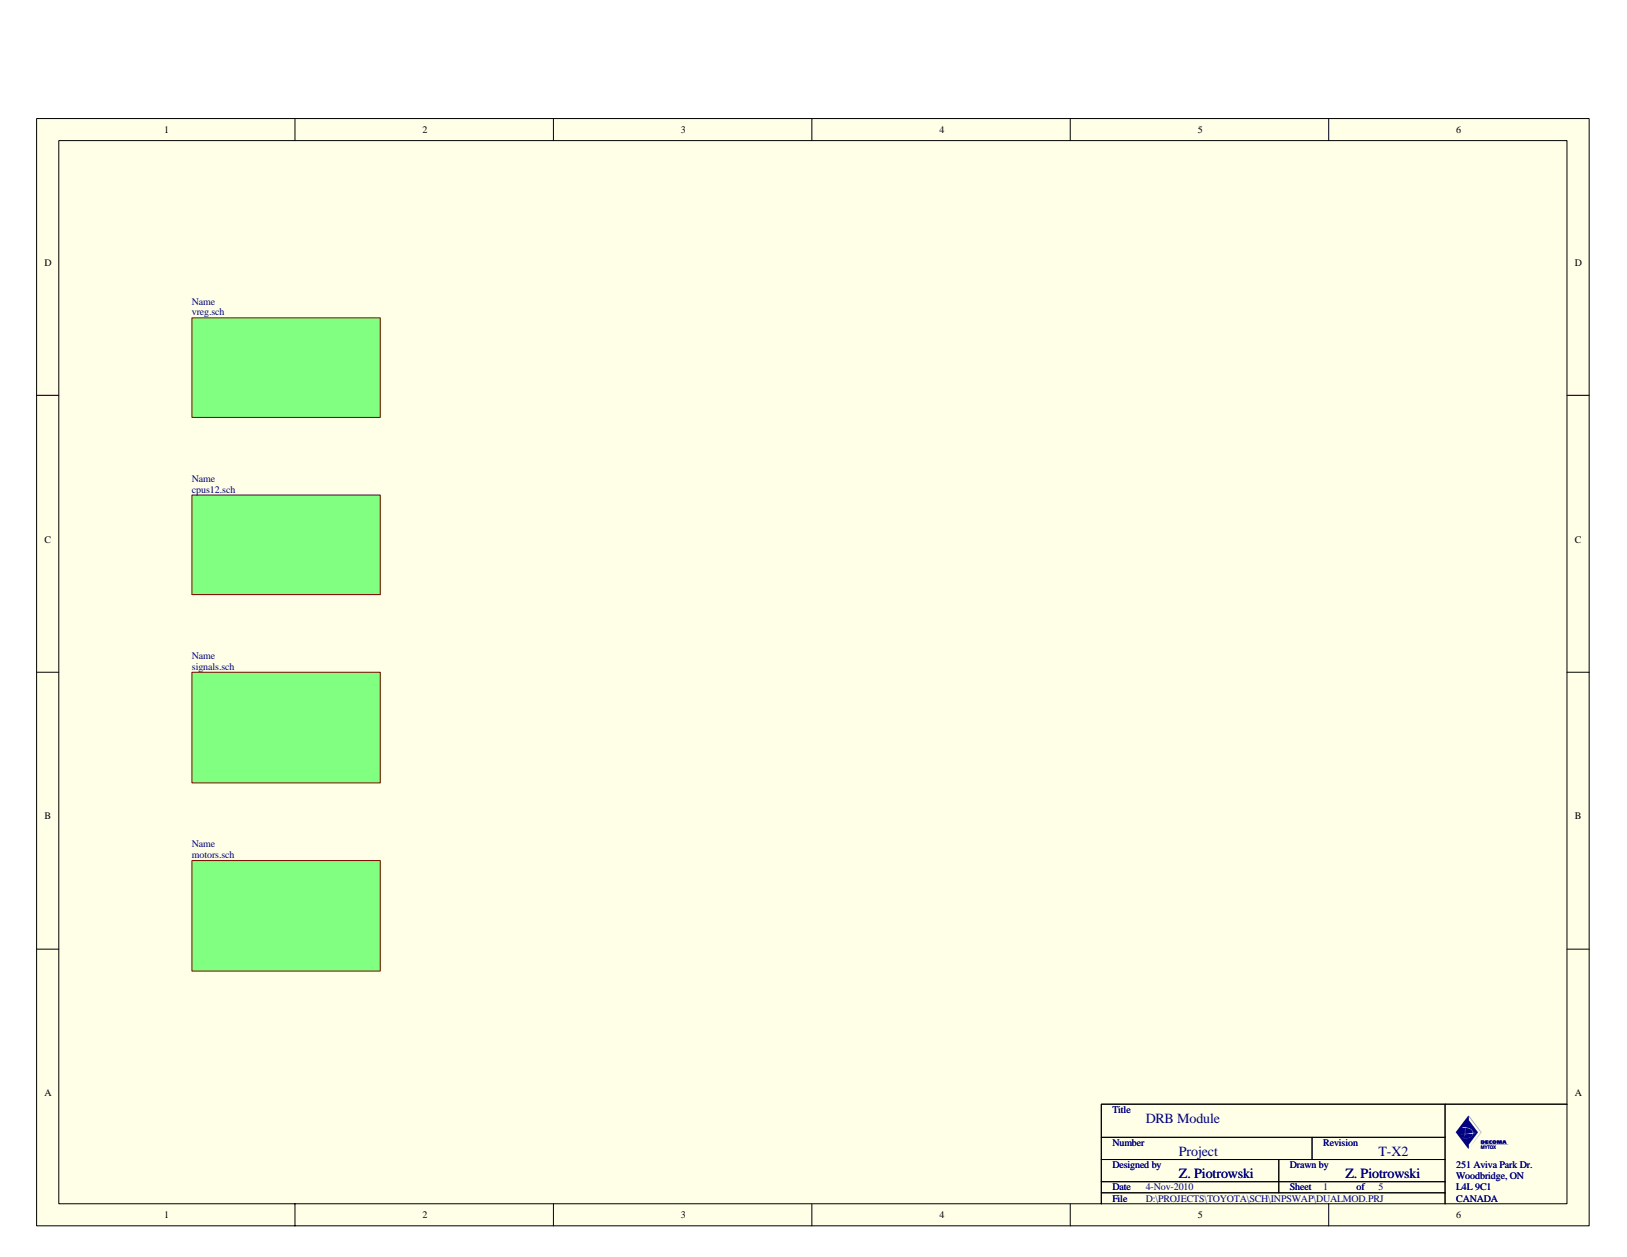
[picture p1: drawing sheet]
<svg xmlns="http://www.w3.org/2000/svg" width="279mm" height="216mm" viewBox="0 0 279 216" stroke-linecap="round" stroke-linejoin="round" font-family="sans-serif">
<defs><g id="words">
<text font-size="5.7" fill="#000080" x="250.1" y="195.6">dy</text>
<g font-size="2.4" fill="#000080">
<text x="196.7" y="192.9">DRB Module</text>
<text x="202.5" y="202.4">Z. Piotrowski</text>
<text x="202.5" y="198.6">Project</text>
<text x="231" y="202.4">Z. Piotrowski</text>
<text x="236.7" y="198.6">T-X2</text>
</g>
<g font-size="1.7">
<text x="28.2" y="22.8">1</text>
<text x="72.6" y="22.8">2</text>
<text x="116.9" y="22.8">3</text>
<text x="161.3" y="22.8">4</text>
<text x="205.7" y="22.8">5</text>
<text x="250.1" y="22.8">6</text>
<text x="7.6" y="45.6">D</text>
<text x="270.4" y="45.6">D</text>
<text x="7.6" y="93.2">C</text>
<text x="270.4" y="93.2">C</text>
<text x="7.6" y="140.7">B</text>
<text x="270.4" y="140.7">B</text>
<text x="7.6" y="188.3">A</text>
<text x="270.4" y="188.3">A</text>
<text x="28.2" y="209.2">1</text>
<text x="72.6" y="209.2">2</text>
<text x="116.9" y="209.2">3</text>
<text x="161.3" y="209.2">4</text>
<text x="205.7" y="209.2">5</text>
<text x="250.1" y="209.2">6</text>
</g>
<g font-size="1.7" fill="#000080">
<text x="33" y="52.3">Name</text>
<text x="33" y="54.2">vreg.sch</text>
<text x="33" y="82.7">Name</text>
<text x="33" y="84.6">cpus12.sch</text>
<text x="33" y="113.2">Name</text>
<text x="33" y="115.1">signals.sch</text>
<text x="33" y="145.5">Name</text>
<text x="33" y="147.4">motors.sch</text>
<text x="191" y="191.2">Title</text>
<text x="191" y="196.8">Number</text>
<text x="227.2" y="196.8">Revision</text>
<text x="191" y="200.7">Designed by</text>
<text x="221.5" y="200.7">Drawn by</text>
<text x="250.1" y="200.7">251 Aviva Park Dr.</text>
<text x="250.1" y="202.6">Woodbridge, ON</text>
<text x="191" y="206.4">File</text>
<text x="191" y="204.5">Date</text>
<text x="196.7" y="204.5">4-Nov-2010</text>
<text x="196.7" y="206.4">D:\PROJECTS\TOYOTA\SCH\INPSWAP\DUALMOD.PRJ</text>
<text x="221.5" y="204.5">Sheet</text>
<text x="227.2" y="204.5">1</text>
<text x="232.9" y="204.5">of</text>
<text x="236.7" y="204.5">5</text>
<text x="250.1" y="204.5">L4L 9C1</text>
<text x="250.1" y="206.4">CANADA</text>
</g>
</g></defs>
<path d="M6.3 20.4h266.6v190.1h-266.6z" fill="#ffffe8"/>
<g fill="none" stroke="#000" stroke-width=".17">
<path d="M6.3 20.4h266.6v190.1h-266.6zM10.1 24.2h259v182.6h-259zM50.7 20.4v3.8M95 20.4v3.8M139.4 20.4v3.8M183.8 20.4v3.8M228.2 20.4v3.8M6.3 67.9h3.8M269.1 67.9h3.8M6.3 115.5h3.8M269.1 115.5h3.8M6.3 163h3.8"/>
<path d="M269.1 163h3.8M189.1 195.3h59.1M189.1 199.2h59.1M219.6 199.2v5.7M225.3 195.3v3.9M248.2 189.7h-59.1v17.1M269.1 189.7h-20.9v17.1M50.7 206.8v3.8M95 206.8v3.8M139.4 206.8v3.8M183.8 206.8v3.8M189.1 204.9h59.1"/>
<path d="M189.1 203h59.1M228.2 206.8v3.8"/>
</g>
<path d="M33 85h32.3v17.1h-32.3z" fill="#80ff80"/>
<path d="M33 85h32.3v17.1h-32.3z" fill="none" stroke="#800000" stroke-width=".17"/>
<path d="M33 115.5h32.3v19h-32.3z" fill="#80ff80"/>
<path d="M33 115.5h32.3v19h-32.3z" fill="none" stroke="#800000" stroke-width=".17"/>
<path d="M33 147.8h32.3v19h-32.3z" fill="#80ff80"/>
<path d="M33 147.8h32.3v19h-32.3z" fill="none" stroke="#800000" stroke-width=".17"/>
<path d="M33 54.6h32.3v17.1h-32.3z" fill="#80ff80"/>
<path d="M33 54.6h32.3v17.1h-32.3z" fill="none" stroke="#800000" stroke-width=".17"/>
<use href="#words"/>
</svg>
